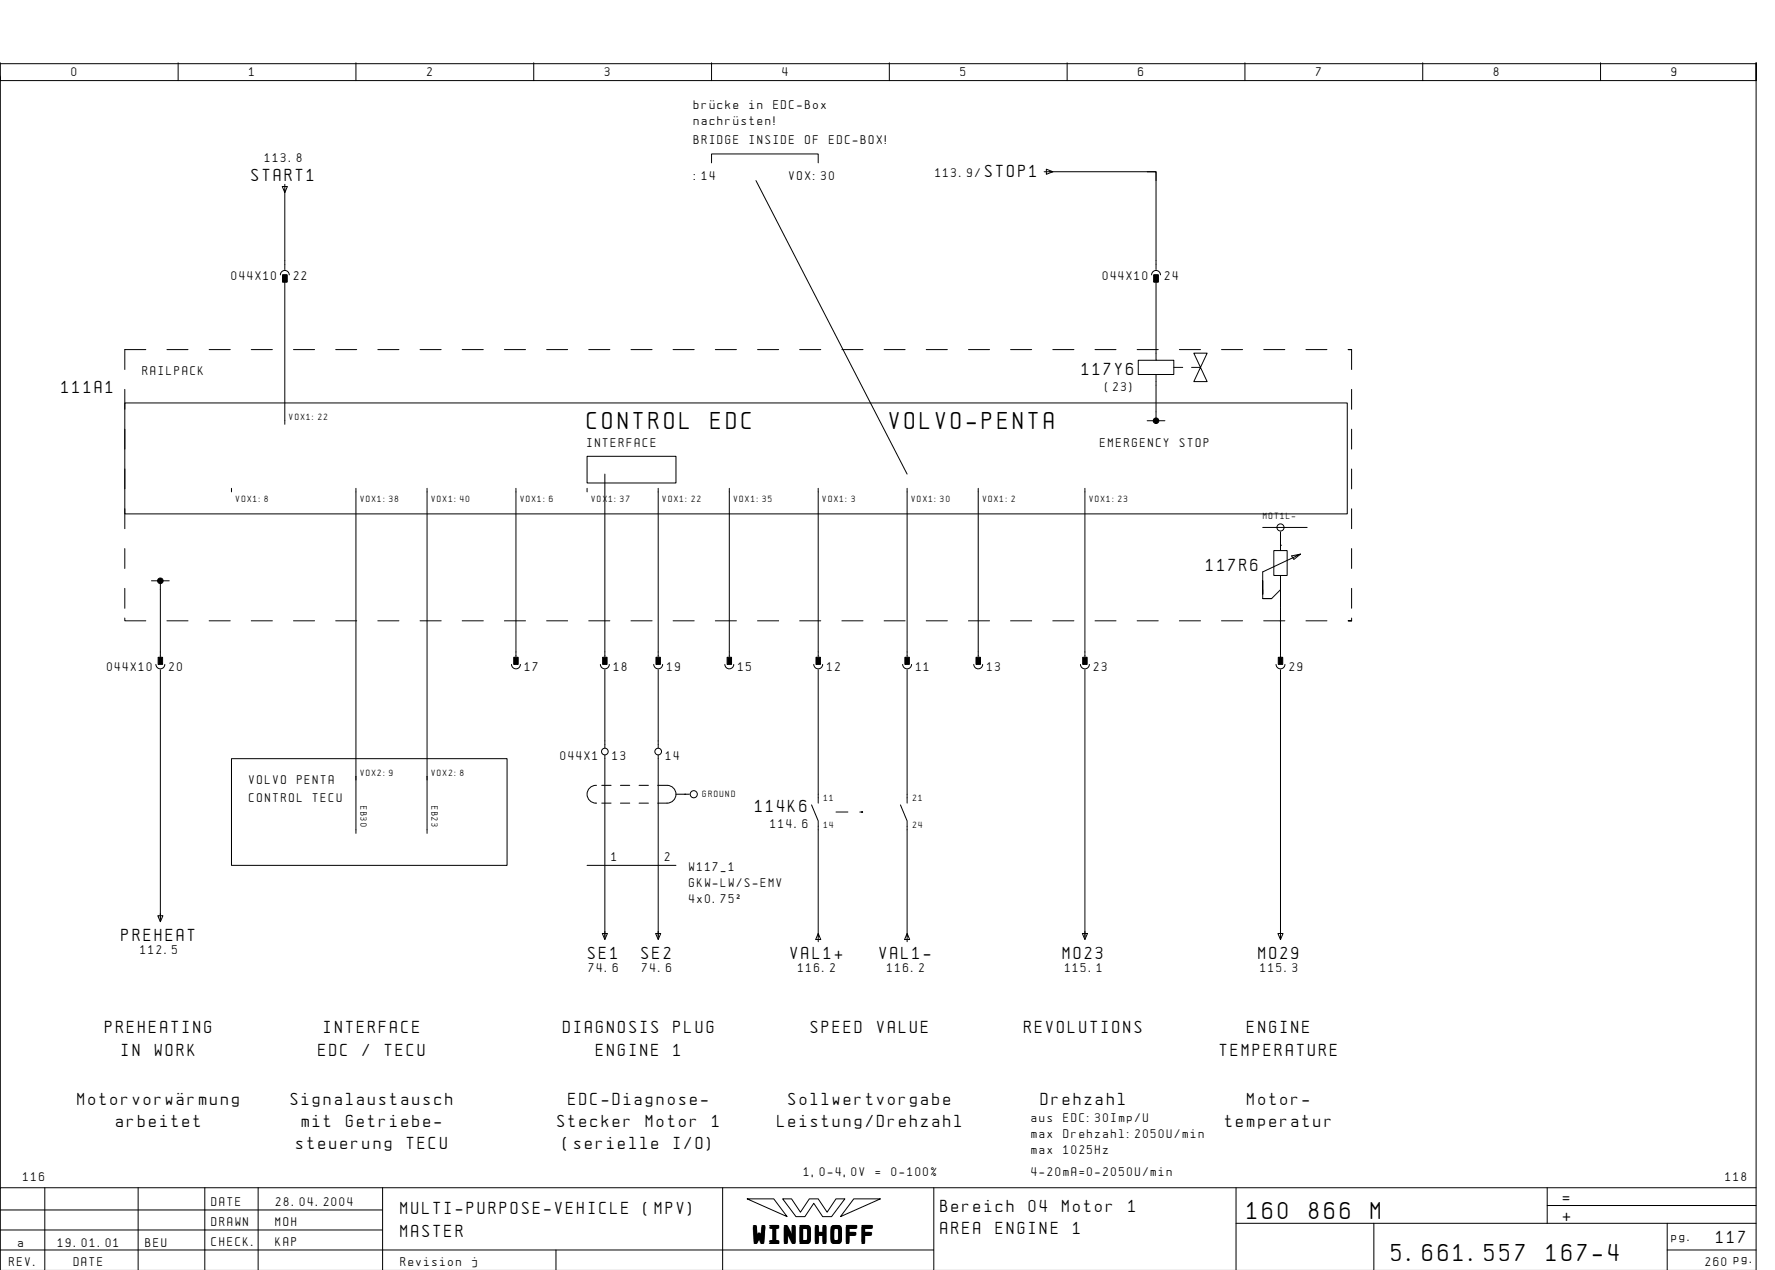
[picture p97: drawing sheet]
<svg xmlns="http://www.w3.org/2000/svg" width="399mm" height="286mm" viewBox="0 0 399 286" stroke-linecap="round" stroke-linejoin="round" font-family="sans-serif">
<defs><g id="words">
<g font-size="4.4">
<text x="132.1" y="96.4">CONTROL</text>
<text x="159.9" y="96.4">EDC</text>
<text x="200.1" y="96.4">VOLVO-PENTA</text>
<text x="280.6" y="274.1">160</text>
<text x="294.5" y="274.1">866</text>
<text x="308.4" y="274.1">M</text>
<text x="169.5" y="279.3">WINDHOFF</text>
<text x="313.1" y="283.6">5.661.557</text>
<text x="347.9" y="283.6">167-4</text>
</g>
<g font-size="3.1">
<text x="56.6" y="40.6">START1</text>
<text x="221.6" y="39.9">STOP1</text>
<text x="13.9" y="88.4">111A1</text>
<text x="243.4" y="84.4">117Y6</text>
<text x="271.4" y="128.4">117R6</text>
<text x="169.9" y="182.6">114K6</text>
<text x="27.4" y="211.6">PREHEAT</text>
<text x="132.3" y="215.6">SE1</text>
<text x="144.3" y="215.6">SE2</text>
<text x="177.9" y="215.6">VAL1+</text>
<text x="197.9" y="215.6">VAL1-</text>
<text x="239.1" y="215.6">MO23</text>
<text x="283.1" y="215.6">MO29</text>
<text x="23.6" y="232.4">PREHEATING</text>
<text x="72.9" y="232.4">INTERFACE</text>
<text x="126.7" y="232.4">DIAGNOSIS</text>
<text x="151.5" y="232.4">PLUG</text>
<text x="182.4" y="232.4">SPEED</text>
<text x="197.3" y="232.4">VALUE</text>
<text x="230.4" y="232.4">REVOLUTIONS</text>
<text x="280.6" y="232.4">ENGINE</text>
<text x="27.4" y="237.4">IN</text>
<text x="34.8" y="237.4">WORK</text>
<text x="71.6" y="237.4">EDC</text>
<text x="81.6" y="237.4">/</text>
<text x="86.6" y="237.4">TECU</text>
<text x="134.1" y="237.4">ENGINE</text>
<text x="151.5" y="237.4">1</text>
<text x="274.4" y="237.4">TEMPERATURE</text>
<text x="17.4" y="248.4">MotorvorwÑrmung</text>
<text x="65.4" y="248.4">Signalaustausch</text>
<text x="127.9" y="248.4">EDC-Diagnose-</text>
<text x="177.4" y="248.4">Sollwertvorgabe</text>
<text x="234.1" y="248.4">Drehzahl</text>
<text x="280.6" y="248.4">Motor-</text>
<text x="26.1" y="253.4">arbeitet</text>
<text x="67.9" y="253.4">mit</text>
<text x="77.9" y="253.4">Getriebe-</text>
<text x="125.4" y="253.4">Stecker</text>
<text x="145.3" y="253.4">Motor</text>
<text x="160.2" y="253.4">1</text>
<text x="174.9" y="253.4">Leistung/Drehzahl</text>
<text x="275.6" y="253.4">temperatur</text>
<text x="66.7" y="258.4">steuerung</text>
<text x="91.5" y="258.4">TECU</text>
<text x="126.7" y="258.4">(serielle</text>
<text x="151.5" y="258.4">I/O)</text>
<text x="90.1" y="273.1">MULTI-PURPOSE-VEHICLE</text>
<text x="144.8" y="273.1">(MPV)</text>
<text x="211.6" y="272.6">Bereich</text>
<text x="231.5" y="272.6">04</text>
<text x="238.9" y="272.6">Motor</text>
<text x="253.9" y="272.6">1</text>
<text x="351.6" y="270.6">=</text>
<text x="351.6" y="274.6">+</text>
<text x="90.1" y="278.1">MASTER</text>
<text x="211.6" y="277.6">AREA</text>
<text x="224" y="277.6">ENGINE</text>
<text x="241.4" y="277.6">1</text>
<text x="386.1" y="279.6">117</text>
</g>
<g font-size="2.3">
<text x="16.1" y="17.1">0</text>
<text x="56.1" y="17.1">1</text>
<text x="96.1" y="17.1">2</text>
<text x="136.1" y="17.1">3</text>
<text x="176.1" y="17.1">4</text>
<text x="216.1" y="17.1">5</text>
<text x="256.1" y="17.1">6</text>
<text x="296.1" y="17.1">7</text>
<text x="336.1" y="17.1">8</text>
<text x="376.1" y="17.1">9</text>
<text x="156.1" y="24.4">brÅcke</text>
<text x="156.1" y="28">nachrÅsten!</text>
<text x="168.6" y="24.4">in</text>
<text x="174" y="24.4">EDC-Box</text>
<text x="156.1" y="32.4">BRIDGE</text>
<text x="168.6" y="32.4">INSIDE</text>
<text x="181.1" y="32.4">OF</text>
<text x="186.5" y="32.4">EDC-BOX!</text>
<text x="59.6" y="36.5">113.8</text>
<text x="156.1" y="40.4">:14</text>
<text x="177.6" y="40.4">VOX:30</text>
<text x="210.4" y="39.9">113.9/</text>
<text x="52.1" y="62.9">044X10</text>
<text x="66.1" y="62.9">22</text>
<text x="248.1" y="62.9">044X10</text>
<text x="262.1" y="62.9">24</text>
<text x="32.1" y="84.4">RAILPACK</text>
<text x="248.7" y="87.9">(23)</text>
<text x="132.1" y="100.4">INTERFACE</text>
<text x="247.5" y="100.4">EMERGENCY</text>
<text x="265.4" y="100.4">STOP</text>
<text x="24.1" y="150.9">044X10</text>
<text x="38.1" y="150.9">20</text>
<text x="118.1" y="150.9">17</text>
<text x="138.1" y="150.9">18</text>
<text x="150.1" y="150.9">19</text>
<text x="166.1" y="150.9">15</text>
<text x="186.1" y="150.9">12</text>
<text x="206.1" y="150.9">11</text>
<text x="222.1" y="150.9">13</text>
<text x="246.1" y="150.9">23</text>
<text x="290.1" y="150.9">29</text>
<text x="126.1" y="170.9">044X1</text>
<text x="137.8" y="170.9">13</text>
<text x="149.8" y="170.9">14</text>
<text x="56.1" y="176.4">VOLVO</text>
<text x="66.8" y="176.4">PENTA</text>
<text x="56.1" y="180.4">CONTROL</text>
<text x="70.4" y="180.4">TECU</text>
<text x="173.4" y="186.1">114.6</text>
<text x="137.6" y="193.6">1</text>
<text x="149.6" y="193.6">2</text>
<text x="155" y="195.9">W117_1</text>
<text x="155" y="199.5">GKW-LW/S-EMV</text>
<text x="155" y="203.1">4x0.75˝</text>
<text x="31.6" y="214.6">112.5</text>
<text x="132.5" y="218.6">74.6</text>
<text x="144.5" y="218.6">74.6</text>
<text x="179.6" y="218.6">116.2</text>
<text x="199.6" y="218.6">116.2</text>
<text x="239.6" y="218.6">115.1</text>
<text x="283.6" y="218.6">115.3</text>
<text x="232.1" y="252.4">aus</text>
<text x="232.1" y="256">max</text>
<text x="239.2" y="252.4">EDC:30Imp/U</text>
<text x="239.2" y="256">Drehzahl:2050U/min</text>
<text x="232.1" y="259.6">max</text>
<text x="239.2" y="259.6">1025Hz</text>
<text x="5.2" y="265.6">116</text>
<text x="180.9" y="264.4">1,0-4,0V</text>
<text x="197" y="264.4">=</text>
<text x="200.6" y="264.4">0-100%</text>
<text x="232.1" y="264.4">4-20mA=0-2050U/min</text>
<text x="388.2" y="265.6">118</text>
<text x="47.6" y="271.1">DATE</text>
<text x="47.6" y="275.6">DRAWN</text>
<text x="62" y="275.6">MOH</text>
<text x="62.1" y="271.1">28.04.2004</text>
<text x="4.1" y="280.4">a</text>
<text x="13" y="280.4">19.01.01</text>
<text x="32.7" y="280.4">BEU</text>
<text x="47.6" y="280.1">CHECK.</text>
<text x="62" y="280.1">KAP</text>
<text x="376.1" y="279.1">pg.</text>
<text x="2.1" y="284.6">REV.</text>
<text x="16.6" y="284.6">DATE</text>
<text x="90.1" y="284.6">Revision</text>
<text x="106.2" y="284.6">j</text>
<text x="383.7" y="284.6">260 pg.</text>
</g>
<g font-size="1.6">
<text x="65.1" y="94.4">VOX1:22</text>
<text x="53.1" y="112.8">VOX1:8</text>
<text x="81.1" y="112.8">VOX1:38</text>
<text x="97.1" y="112.8">VOX1:40</text>
<text x="117.1" y="112.8">VOX1:6</text>
<text x="133.1" y="112.8">VOX1:37</text>
<text x="149.1" y="112.8">VOX1:22</text>
<text x="165.1" y="112.8">VOX1:35</text>
<text x="185.1" y="112.8">VOX1:3</text>
<text x="205.1" y="112.8">VOX1:30</text>
<text x="221.1" y="112.8">VOX1:2</text>
<text x="245.1" y="112.8">VOX1:23</text>
<text x="284.2" y="116.6">MOT1L-</text>
<text x="81.1" y="174.4">VOX2:9</text>
<text x="97.1" y="174.4">VOX2:8</text>
<text x="158.1" y="179.3">GROUND</text>
<text x="81.1" y="181.3" transform="rotate(90 81.1 181.3)">EB30</text>
<text x="97.1" y="181.3" transform="rotate(90 97.1 181.3)">EB23</text>
<text x="185.4" y="180.1">11</text>
<text x="205.4" y="180.1">21</text>
<text x="185.4" y="186.1">14</text>
<text x="205.4" y="186.1">24</text>
</g>
</g></defs>
<g fill="none" stroke="#000" stroke-width=".22">
<path d="M.1 14.1v4h395v-4v271.6M.1 17.1v250M.1 14.3h395M40.1 14.1v4M80.1 14.1v4M120.1 14.1v4M160.1 14.1v4M200.1 14.1v4M240.1 14.1v4M280.1 14.1v4M320.1 14.1v4M360.1 14.1v4"/>
<path d="M160.1 36.6v-2h24v2M234.9 38.6h1.8M235.4 38l1.5 .6-1.5 .6zM236.1 38.6h24v22M258.1 38.6h2v2M63.5 42h1.2l-.6 1.3zM64.1 41.4v19.2M170.1 40.6l34 66M32.8 78.6h-4.7v4.5M37.6 78.6h4.7M47 78.6h4.8M56.5 78.6h4.8"/>
<path d="M63.1 61.8a1 1 0 0 1 1-1 1 1 0 0 1 1 1M63.6 61.8h1v1.6h-1zM64.1 62.6v32.8M66 78.6h4.8M75.5 78.6h4.7M85 78.6h4.8M94.5 78.6h4.8M104 78.6h4.7M113.5 78.6h4.7M123 78.6h4.7M132.5 78.6h4.7M142 78.6h4.7"/>
<path d="M151.4 78.6h4.8M160.9 78.6h4.8M170.4 78.6h4.8M179.9 78.6h4.7M189.4 78.6h4.7M198.9 78.6h4.7M208.4 78.6h4.7M217.9 78.6h4.7M227.4 78.6h4.7M236.9 78.6h4.7M246.4 78.6h4.7M255.8 78.6h4.8"/>
<path d="M259.1 61.8a1 1 0 0 1 1-1 1 1 0 0 1 1 1M259.6 61.8h1v1.6h-1zM260.1 62.6v18.4h4v3.2h-4v10.4M265.3 78.6h4.8M268.6 79.4l3 6.4h-3l3-6.4zM274.8 78.6h4.7M284.3 78.6h4.7M293.8 78.6h4.7M303.3 78.6h.8h-.7M304.1 78.6v4.5M28.1 90.6h275v25h-275zM28.1 87.6v4.4"/>
<path d="M28.1 96.5v4.5M258.1 94.6h4M260.1 81h-4v3.2h4M264.1 82.6h2M268.1 82.6h2M304.1 87.6v4.4M304.1 96.5v4.5M28.1 105.5v4.5M28.1 114.4v4.5M52.1 109.8v.8M80.1 109.8v77.6M96.1 109.8v77.6"/>
<path d="M116.1 109.8v38M132.1 102.6h20v6h-20zM132.1 109.8v.8M136.1 106.6v41.2M148.1 109.8v38M164.1 109.8v38M184.1 109.8v38M204.1 109.8v38M220.1 109.8v38M244.1 109.8v38M284.1 118.6h10M288.1 119.6v4.2h1.5v5.6h-1.5v.4v-.4h-1.5v-5.6h1.5"/>
<path d="M304.1 105.5v4.5M304.1 114.4v4.5M28.1 139v.6h4.7M28.1 123.4v4.5M28.1 132.3v4.5M34.1 130.6h4M36.1 130.6v17.2M37.6 139.6h4.7M47 139.6h4.8M56.5 139.6h4.8M66 139.6h4.8M75.5 139.6h4.7"/>
<path d="M85 139.6h4.8M94.5 139.6h4.8M104 139.6h4.7M113.5 139.6h4.7M123 139.6h4.7M132.5 139.6h4.7M142 139.6h4.7M151.4 139.6h4.8M160.9 139.6h4.8M170.4 139.6h4.8M179.9 139.6h4.7M189.4 139.6h4.7"/>
<path d="M198.9 139.6h4.7M208.4 139.6h4.7M217.9 139.6h4.7M227.4 139.6h4.7M236.9 139.6h4.7M246.4 139.6h4.7M255.8 139.6h4.8M265.3 139.6h4.8M274.8 139.6h4.7M284.1 132.6v2h2M284.1 134.6h2M284.3 139.6h4.7"/>
<path d="M286.1 134.6l2-2v15.2M288.1 122.6h.1M288.1 129.8v2.8M292.6 124.6l-1.5 1.2-.5-.8 2-.4-8.5 4v5v-3M293.8 139.6h4.7M303.3 139.6h.8h-.7M304.1 123.4v4.5M304.1 132.3v4.5M304.1 139v.6M35.1 149.4a1 1 0 0 0 1 1 1 1 0 0 0 1-1M36.1 150.6v56.6M115.1 149.4a1 1 0 0 0 1 1 1 1 0 0 0 1-1"/>
<path d="M135.1 149.4a1 1 0 0 0 1 1 1 1 0 0 0 1-1M136.1 150.6v17.6M147.1 149.4a1 1 0 0 0 1 1 1 1 0 0 0 1-1M148.1 150.6v17.6M163.1 149.4a1 1 0 0 0 1 1 1 1 0 0 0 1-1M183.1 149.4a1 1 0 0 0 1 1 1 1 0 0 0 1-1M184.1 150.6v30M203.1 149.4a1 1 0 0 0 1 1 1 1 0 0 0 1-1M204.1 150.6v30M219.1 149.4a1 1 0 0 0 1 1 1 1 0 0 0 1-1M243.1 149.4a1 1 0 0 0 1 1 1 1 0 0 0 1-1M244.1 150.6v60.6"/>
<path d="M287.1 149.4a1 1 0 0 0 1 1 1 1 0 0 0 1-1M288.1 150.6v60.6M52.1 170.6h62v24h-62zM134.2 176.6a2 2 0 0 0-2.1 2 2 2 0 0 0 2.1 2M135.4 176.6h2.1M136.1 169.8v41.4M139.6 176.6h2.1M143.8 176.6h2.1M148 176.6a3.7 3.7 0 0 1 3.5 .6 2 2 0 0 1 .4 2.2 2 2 0 0 1-1.8 1.2h-2.1M148.1 169.8v41.4M152.1 178.6h3M154.1 178.6h.1"/>
<path d="M132.1 194.6h20M135.4 180.6h2.1M139.6 180.6h2.1M143.8 180.6h2.1M182.6 181l1.5 3.6v27.2M188.1 182.6h2.7M193.4 182.6h.7h-.3M202.6 181l1.5 3.6v27.2M35.5 206h1.2l-.6 1.3zM135.5 210h1.2l-.6 1.3zM147.5 210h1.2l-.6 1.3zM184.1 209.9l.6 1.4h-1.2z"/>
<path d="M204.1 209.9l.6 1.4h-1.2zM243.5 210h1.2l-.6 1.3zM287.5 210h1.2l-.6 1.3zM10.1 267.1v18.5M31.1 267.1v18.5M46.1 267.1v18.6M58.1 267.1v18.6M86.1 272.1h-86M86.1 276.6h-86M86.1 267.1v18.6M162.6 267.1v18.6M168.1 269.6h6l3 4z"/>
<path d="M176.1 269.6h2l2 3 2-3h2l2 3 2-3h2l-3 4h-2l-2-3-2 3h-2zM192.1 269.6h6l-9 4zM210.1 267.1v18.6M278.1 275.1h117M278.1 267.1v18.6M309.1 275.1v10.6M348.1 271.1h47M348.1 267.1v8M375.1 275.1v10.6M395.1 267.1h-395v18.6M125.1 281.1v4.6M210.1 281.1h-210"/>
<path d="M375.1 281.1h20"/>
<circle cx="288.1" cy="118.6" r=".8"/>
<circle cx="136.1" cy="169" r=".75"/>
<circle cx="148.1" cy="169" r=".75"/>
<circle cx="156.1" cy="178.6" r=".8"/>
</g>
<g fill="#000" stroke="#000" stroke-width=".22">
<path d="M63.6 61.8h1v1.6h-1zM259.6 61.8h1v1.6h-1zM35.6 147.8h1v1.6h-1zM115.6 147.8h1v1.6h-1zM135.6 147.8h1v1.6h-1zM147.6 147.8h1v1.6h-1zM163.6 147.8h1v1.6h-1zM183.6 147.8h1v1.6h-1zM203.6 147.8h1v1.6h-1zM219.6 147.8h1v1.6h-1zM243.6 147.8h1v1.6h-1zM287.6 147.8h1v1.6h-1z"/>
<circle cx="260.1" cy="94.6" r=".62"/>
<circle cx="36.1" cy="130.6" r=".63"/>
</g>
<use href="#words"/>
</svg>
